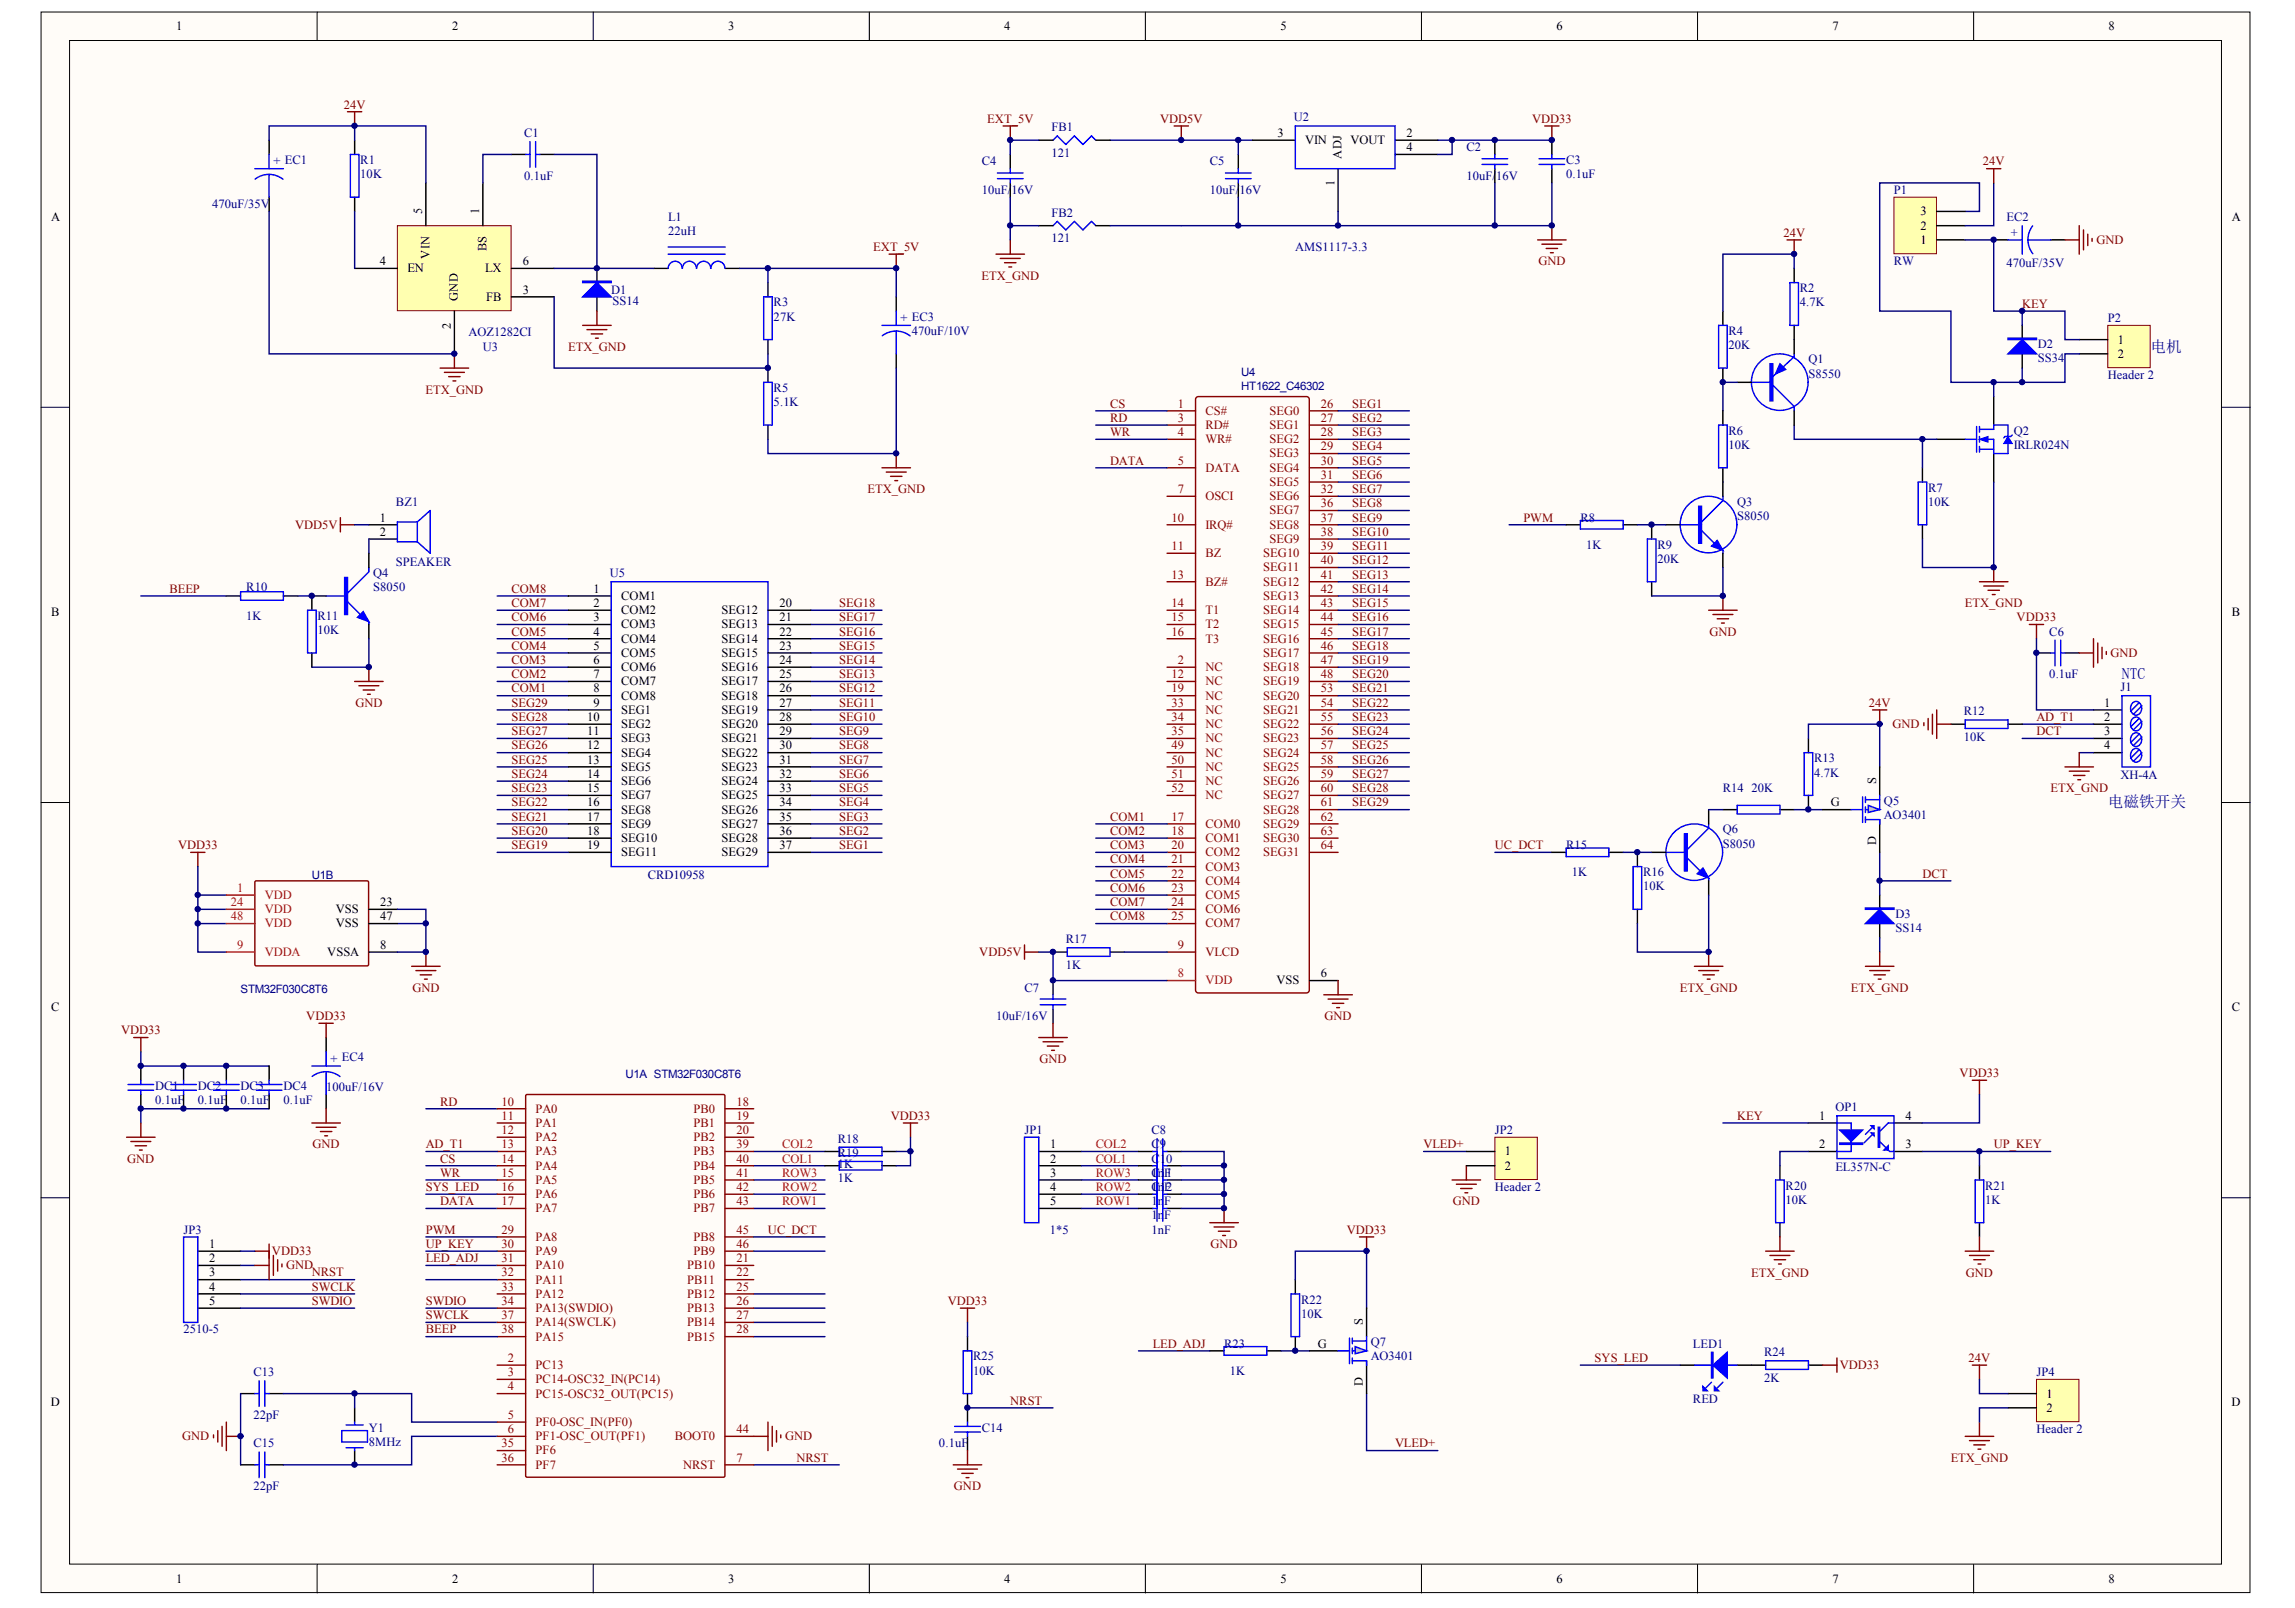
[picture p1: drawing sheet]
<svg xmlns="http://www.w3.org/2000/svg" width="291mm" height="204mm" viewBox="0 0 291 204" stroke-linecap="round" stroke-linejoin="round" font-family="sans-serif">
<defs><g id="words">
<g font-size="2" fill="#000080">
<text x="272.7" y="44.6">电机</text>
<text x="269.1" y="86.1">NTC</text>
<text x="267.3" y="102.4">电磁铁开关</text>
</g>
<g font-size="1.6">
<text x="22.3" y="3.8">1</text>
<text x="57.3" y="3.8">2</text>
<text x="92.3" y="3.8">3</text>
<text x="127.4" y="3.8">4</text>
<text x="162.4" y="3.8">5</text>
<text x="197.4" y="3.8">6</text>
<text x="232.4" y="3.8">7</text>
<text x="267.4" y="3.8">8</text>
<text x="162" y="17.4">3</text>
<text x="178.4" y="17.4">2</text>
<text x="165.5" y="18.3">VIN</text>
<text x="169.2" y="23.6" transform="rotate(-90 169.2 23.6)">1</text>
<text x="170.1" y="20.1" transform="rotate(-90 170.1 20.1)">ADJ</text>
<text x="171.2" y="18.3">VOUT</text>
<text x="178.4" y="19.2">4</text>
<text x="6.5" y="28">A</text>
<text x="53.5" y="27.2" transform="rotate(-90 53.5 27.2)">5</text>
<text x="60.8" y="27.2" transform="rotate(-90 60.8 27.2)">1</text>
<text x="243.5" y="29.1">2</text>
<text x="243.5" y="27.3">3</text>
<text x="283" y="28">A</text>
<text x="48.2" y="33.6">4</text>
<text x="51.7" y="34.5">EN</text>
<text x="54.5" y="32.8" transform="rotate(-90 54.5 32.8)">VIN</text>
<text x="61.5" y="34.5">LX</text>
<text x="61.7" y="31.9" transform="rotate(-90 61.7 31.9)">BS</text>
<text x="66.3" y="33.6">6</text>
<text x="243.5" y="30.9">1</text>
<text x="57.2" y="41.7" transform="rotate(-90 57.2 41.7)">2</text>
<text x="58.1" y="38.2" transform="rotate(-90 58.1 38.2)">GND</text>
<text x="61.6" y="38.1">FB</text>
<text x="66.3" y="37.2">3</text>
<text x="268.6" y="43.6">1</text>
<text x="268.6" y="45.4">2</text>
<text x="48.2" y="66.1">1</text>
<text x="48.2" y="67.9">2</text>
<text x="75.3" y="77">2</text>
<text x="75.3" y="75.2">1</text>
<text x="78.8" y="77.9">COM2</text>
<text x="78.8" y="76.1">COM1</text>
<text x="91.5" y="77.9">SEG12</text>
<text x="98.8" y="77">20</text>
<text x="6.5" y="78.1">B</text>
<text x="75.3" y="80.6">4</text>
<text x="75.3" y="78.8">3</text>
<text x="75.3" y="82.4">5</text>
<text x="78.8" y="81.5">COM4</text>
<text x="78.8" y="79.7">COM3</text>
<text x="78.8" y="83.3">COM5</text>
<text x="91.5" y="79.7">SEG13</text>
<text x="91.5" y="81.5">SEG14</text>
<text x="91.5" y="83.3">SEG15</text>
<text x="98.8" y="78.8">21</text>
<text x="98.8" y="80.6">22</text>
<text x="98.8" y="82.4">23</text>
<text x="283" y="78.1">B</text>
<text x="75.3" y="87.8">8</text>
<text x="75.3" y="84.2">6</text>
<text x="75.3" y="86">7</text>
<text x="75.3" y="89.6">9</text>
<text x="78.8" y="88.7">COM8</text>
<text x="78.8" y="85.1">COM6</text>
<text x="78.8" y="86.9">COM7</text>
<text x="91.5" y="85.1">SEG16</text>
<text x="91.5" y="86.9">SEG17</text>
<text x="91.5" y="88.7">SEG18</text>
<text x="98.8" y="84.2">24</text>
<text x="98.8" y="86">25</text>
<text x="98.8" y="87.8">26</text>
<text x="98.8" y="89.6">27</text>
<text x="266.9" y="89.6">1</text>
<text x="74.5" y="91.4">10</text>
<text x="74.5" y="93.2">11</text>
<text x="74.5" y="95">12</text>
<text x="78.8" y="90.5">SEG1</text>
<text x="78.8" y="92.3">SEG2</text>
<text x="78.8" y="94.1">SEG3</text>
<text x="78.8" y="95.9">SEG4</text>
<text x="91.5" y="90.5">SEG19</text>
<text x="91.5" y="92.3">SEG20</text>
<text x="91.5" y="94.1">SEG21</text>
<text x="91.5" y="95.9">SEG22</text>
<text x="98.8" y="91.4">28</text>
<text x="98.8" y="93.2">29</text>
<text x="98.8" y="95">30</text>
<text x="266.9" y="91.4">2</text>
<text x="266.9" y="93.2">3</text>
<text x="266.9" y="95">4</text>
<text x="74.5" y="96.8">13</text>
<text x="74.5" y="98.6">14</text>
<text x="74.5" y="100.5">15</text>
<text x="78.8" y="97.7">SEG5</text>
<text x="78.8" y="99.6">SEG6</text>
<text x="78.8" y="101.4">SEG7</text>
<text x="91.5" y="97.7">SEG23</text>
<text x="91.5" y="99.6">SEG24</text>
<text x="91.5" y="101.4">SEG25</text>
<text x="98.8" y="96.8">31</text>
<text x="98.8" y="98.6">32</text>
<text x="98.8" y="100.5">33</text>
<text x="237.9" y="99.4" transform="rotate(-90 237.9 99.4)">S</text>
<text x="74.5" y="102.3">16</text>
<text x="74.5" y="104.1">17</text>
<text x="74.5" y="105.9">18</text>
<text x="74.5" y="107.7">19</text>
<text x="78.8" y="103.2">SEG8</text>
<text x="78.8" y="105">SEG9</text>
<text x="78.8" y="106.8">SEG10</text>
<text x="91.5" y="103.2">SEG26</text>
<text x="91.5" y="105">SEG27</text>
<text x="91.5" y="106.8">SEG28</text>
<text x="98.8" y="102.3">34</text>
<text x="98.8" y="104.1">35</text>
<text x="98.8" y="105.9">36</text>
<text x="98.8" y="107.7">37</text>
<text x="232.2" y="102.3">G</text>
<text x="237.9" y="107.1" transform="rotate(-90 237.9 107.1)">D</text>
<text x="78.8" y="108.6">SEG11</text>
<text x="91.5" y="108.6">SEG29</text>
<text x="42.6" y="115.8">VSS</text>
<text x="42.6" y="117.6">VSS</text>
<text x="48.2" y="114.9">23</text>
<text x="48.2" y="116.7">47</text>
<text x="41.5" y="121.2">VSSA</text>
<text x="48.2" y="120.3">8</text>
<text x="161.9" y="124.8">VSS</text>
<text x="167.5" y="123.9">6</text>
<text x="6.5" y="128.2">C</text>
<text x="283" y="128.2">C</text>
<text x="230.7" y="142">1</text>
<text x="241.6" y="142">4</text>
<text x="133.2" y="145.6">1</text>
<text x="133.2" y="147.4">2</text>
<text x="133.2" y="149.2">3</text>
<text x="190.8" y="146.5">1</text>
<text x="190.8" y="148.3">2</text>
<text x="230.7" y="145.6">2</text>
<text x="241.6" y="145.6">3</text>
<text x="133.2" y="151">4</text>
<text x="133.2" y="152.8">5</text>
<text x="26.5" y="158.2">1</text>
<text x="26.5" y="160.1">2</text>
<text x="26.5" y="161.9">3</text>
<text x="26.5" y="163.7">4</text>
<text x="26.5" y="165.5">5</text>
<text x="167.1" y="170.9">G</text>
<text x="172.8" y="168" transform="rotate(-90 172.8 168)">S</text>
<text x="6.5" y="178.4">D</text>
<text x="172.8" y="175.7" transform="rotate(-90 172.8 175.7)">D</text>
<text x="259.5" y="177.2">1</text>
<text x="259.5" y="179">2</text>
<text x="283" y="178.4">D</text>
<text x="22.3" y="200.7">1</text>
<text x="57.3" y="200.7">2</text>
<text x="92.3" y="200.7">3</text>
<text x="127.4" y="200.7">4</text>
<text x="162.4" y="200.7">5</text>
<text x="197.4" y="200.7">6</text>
<text x="232.4" y="200.7">7</text>
<text x="267.4" y="200.7">8</text>
</g>
<g font-size="1.6" fill="#800000">
<text x="43.6" y="13.8">24V</text>
<text x="125.2" y="15.6">EXT_5V</text>
<text x="147.1" y="15.6">VDD5V</text>
<text x="194.3" y="15.6">VDD33</text>
<text x="251.5" y="21">24V</text>
<text x="110.7" y="31.8">EXT_5V</text>
<text x="124.5" y="35.5">ETX_GND</text>
<text x="195.1" y="33.6">GND</text>
<text x="226.2" y="30">24V</text>
<text x="265.8" y="30.9">GND</text>
<text x="256.4" y="39">KEY</text>
<text x="72" y="44.5">ETX_GND</text>
<text x="54" y="49.9">ETX_GND</text>
<text x="140.8" y="53.5">RD</text>
<text x="140.8" y="51.7">CS</text>
<text x="171.5" y="51.7">SEG1</text>
<text x="171.5" y="53.5">SEG2</text>
<text x="140.8" y="55.3">WR</text>
<text x="140.8" y="58.9">DATA</text>
<text x="171.5" y="55.3">SEG3</text>
<text x="171.5" y="57.1">SEG4</text>
<text x="171.5" y="58.9">SEG5</text>
<text x="110" y="62.5">ETX_GND</text>
<text x="171.5" y="60.7">SEG6</text>
<text x="171.5" y="62.5">SEG7</text>
<text x="171.5" y="64.3">SEG8</text>
<text x="37.4" y="67">VDD5V</text>
<text x="171.5" y="66.1">SEG9</text>
<text x="171.5" y="67.9">SEG10</text>
<text x="171.5" y="69.7">SEG11</text>
<text x="171.5" y="71.6">SEG12</text>
<text x="193.2" y="66.1">PWM</text>
<text x="21.5" y="75.2">BEEP</text>
<text x="64.9" y="77">COM7</text>
<text x="64.9" y="75.2">COM8</text>
<text x="106.4" y="77">SEG18</text>
<text x="171.5" y="73.4">SEG13</text>
<text x="171.5" y="75.2">SEG14</text>
<text x="171.5" y="77">SEG15</text>
<text x="249.2" y="77">ETX_GND</text>
<text x="64.9" y="82.4">COM4</text>
<text x="64.9" y="80.6">COM5</text>
<text x="64.9" y="78.8">COM6</text>
<text x="106.4" y="82.4">SEG15</text>
<text x="106.4" y="80.6">SEG16</text>
<text x="106.4" y="78.8">SEG17</text>
<text x="171.5" y="78.8">SEG16</text>
<text x="171.5" y="80.6">SEG17</text>
<text x="171.5" y="82.4">SEG18</text>
<text x="216.8" y="80.6">GND</text>
<text x="255.7" y="78.8">VDD33</text>
<text x="267.7" y="83.3">GND</text>
<text x="45.1" y="89.6">GND</text>
<text x="64.9" y="89.6">SEG29</text>
<text x="64.9" y="86">COM2</text>
<text x="64.9" y="84.2">COM3</text>
<text x="64.9" y="87.8">COM1</text>
<text x="106.4" y="89.6">SEG11</text>
<text x="106.4" y="87.8">SEG12</text>
<text x="106.4" y="86">SEG13</text>
<text x="106.4" y="84.2">SEG14</text>
<text x="171.5" y="84.2">SEG19</text>
<text x="171.5" y="86">SEG20</text>
<text x="171.5" y="87.8">SEG21</text>
<text x="171.5" y="89.6">SEG22</text>
<text x="237" y="89.6">24V</text>
<text x="64.9" y="95">SEG26</text>
<text x="64.9" y="93.2">SEG27</text>
<text x="64.9" y="91.4">SEG28</text>
<text x="106.4" y="95">SEG8</text>
<text x="106.4" y="93.2">SEG9</text>
<text x="106.4" y="91.4">SEG10</text>
<text x="171.5" y="91.4">SEG23</text>
<text x="171.5" y="93.2">SEG24</text>
<text x="171.5" y="95">SEG25</text>
<text x="240" y="92.3">GND</text>
<text x="258.3" y="93.2">DCT</text>
<text x="258.3" y="91.4">AD_T1</text>
<text x="64.9" y="100.5">SEG23</text>
<text x="64.9" y="98.6">SEG24</text>
<text x="64.9" y="96.8">SEG25</text>
<text x="106.4" y="100.5">SEG5</text>
<text x="106.4" y="98.6">SEG6</text>
<text x="106.4" y="96.8">SEG7</text>
<text x="171.5" y="96.8">SEG26</text>
<text x="171.5" y="98.6">SEG27</text>
<text x="171.5" y="100.5">SEG28</text>
<text x="260" y="100.5">ETX_GND</text>
<text x="22.6" y="107.7">VDD33</text>
<text x="64.9" y="107.7">SEG19</text>
<text x="64.9" y="105.9">SEG20</text>
<text x="64.9" y="104.1">SEG21</text>
<text x="64.9" y="102.3">SEG22</text>
<text x="106.4" y="107.7">SEG1</text>
<text x="106.4" y="105.9">SEG2</text>
<text x="106.4" y="104.1">SEG3</text>
<text x="106.4" y="102.3">SEG4</text>
<text x="140.8" y="105.9">COM2</text>
<text x="140.8" y="107.7">COM3</text>
<text x="140.8" y="104.1">COM1</text>
<text x="171.5" y="102.3">SEG29</text>
<text x="189.6" y="107.7">UC_DCT</text>
<text x="140.8" y="109.5">COM4</text>
<text x="140.8" y="111.3">COM5</text>
<text x="140.8" y="113.1">COM6</text>
<text x="243.8" y="111.3">DCT</text>
<text x="140.8" y="114.9">COM7</text>
<text x="140.8" y="116.7">COM8</text>
<text x="52.3" y="125.8">GND</text>
<text x="124.2" y="121.2">VDD5V</text>
<text x="213" y="125.8">ETX_GND</text>
<text x="234.7" y="125.8">ETX_GND</text>
<text x="15.3" y="131.2">VDD33</text>
<text x="38.8" y="129.4">VDD33</text>
<text x="168" y="129.4">GND</text>
<text x="131.8" y="134.8">GND</text>
<text x="248.5" y="136.6">VDD33</text>
<text x="55.8" y="140.2">RD</text>
<text x="113" y="142">VDD33</text>
<text x="220.3" y="142">KEY</text>
<text x="16.1" y="147.4">GND</text>
<text x="39.6" y="145.6">GND</text>
<text x="54" y="145.6">AD_T1</text>
<text x="55.8" y="147.4">CS</text>
<text x="55.8" y="149.2">WR</text>
<text x="180.5" y="145.6">VLED+</text>
<text x="252.8" y="145.6">UP_KEY</text>
<text x="54" y="151">SYS_LED</text>
<text x="55.8" y="152.8">DATA</text>
<text x="184.2" y="152.8">GND</text>
<text x="34.5" y="159.2">VDD33</text>
<text x="36.3" y="161">GND</text>
<text x="39.5" y="161.9">NRST</text>
<text x="54" y="156.4">PWM</text>
<text x="54" y="160.1">LED_ADJ</text>
<text x="54" y="158.2">UP_KEY</text>
<text x="97.4" y="156.4">UC_DCT</text>
<text x="153.5" y="158.3">GND</text>
<text x="170.8" y="156.4">VDD33</text>
<text x="222.1" y="161.9">ETX_GND</text>
<text x="249.3" y="161.9">GND</text>
<text x="39.5" y="163.7">SWCLK</text>
<text x="39.5" y="165.5">SWDIO</text>
<text x="54" y="167.3">SWCLK</text>
<text x="54" y="165.5">SWDIO</text>
<text x="120.2" y="165.5">VDD33</text>
<text x="54" y="169.1">BEEP</text>
<text x="146.2" y="170.9">LED_ADJ</text>
<text x="202.2" y="172.7">SYS_LED</text>
<text x="233.3" y="173.6">VDD33</text>
<text x="249.7" y="172.7">24V</text>
<text x="128.1" y="178.1">NRST</text>
<text x="23.1" y="182.6">GND</text>
<text x="99.6" y="182.6">GND</text>
<text x="101" y="185.3">NRST</text>
<text x="176.9" y="183.5">VLED+</text>
<text x="247.4" y="185.4">ETX_GND</text>
<text x="121" y="189">GND</text>
</g>
<g font-size="1.6" fill="#000080">
<text x="66.5" y="17.4">C1</text>
<text x="133.4" y="16.6">FB1</text>
<text x="164.1" y="15.4">U2</text>
<text x="34.7" y="21">+ EC1</text>
<text x="45.7" y="20.8">R1</text>
<text x="45.7" y="22.6">10K</text>
<text x="66.5" y="22.8">0.1uF</text>
<text x="124.5" y="21">C4</text>
<text x="133.4" y="19.9">121</text>
<text x="153.4" y="21">C5</text>
<text x="186" y="19.2">C2</text>
<text x="186" y="22.8">10uF/16V</text>
<text x="198.6" y="20.8">C3</text>
<text x="198.6" y="22.6">0.1uF</text>
<text x="26.9" y="26.4">470uF/35V</text>
<text x="84.7" y="28">L1</text>
<text x="84.7" y="29.8">22uH</text>
<text x="124.5" y="24.6">10uF/16V</text>
<text x="133.4" y="27.5">FB2</text>
<text x="153.4" y="24.6">10uF/16V</text>
<text x="240.2" y="24.6">P1</text>
<text x="254.5" y="28">EC2</text>
<text x="256" y="29.9" transform="rotate(-90 256 29.9)">+</text>
<text x="133.4" y="30.7">121</text>
<text x="164.3" y="31.8">AMS1117-3.3</text>
<text x="240.2" y="33.6">RW</text>
<text x="254.5" y="33.8">470uF/35V</text>
<text x="77.5" y="37.2">D1</text>
<text x="77.7" y="38.7">SS14</text>
<text x="98.1" y="38.9">R3</text>
<text x="98.1" y="40.7">27K</text>
<text x="114.2" y="40.9">+ EC3</text>
<text x="228.3" y="37.1">R2</text>
<text x="228.3" y="38.9">4.7K</text>
<text x="267.3" y="40.9">P2</text>
<text x="59.4" y="42.7">AOZ1282CI</text>
<text x="61.2" y="44.5">U3</text>
<text x="115.6" y="42.5">470uF/10V</text>
<text x="219.2" y="42.5">R4</text>
<text x="219.2" y="44.3">20K</text>
<text x="229.3" y="46.1">Q1</text>
<text x="229.3" y="47.9">S8550</text>
<text x="258.4" y="44.1">D2</text>
<text x="258.4" y="45.9">SS34</text>
<text x="98.1" y="49.7">R5</text>
<text x="98.1" y="51.5">5.1K</text>
<text x="267.3" y="48.1">Header 2</text>
<text x="219.2" y="55.1">R6</text>
<text x="219.2" y="56.9">10K</text>
<text x="255.4" y="55.1">Q2</text>
<text x="255.4" y="56.9">IRLR024N</text>
<text x="50.2" y="64.2">BZ1</text>
<text x="220.3" y="64.2">Q3</text>
<text x="220.3" y="66">S8050</text>
<text x="244.5" y="62.3">R7</text>
<text x="244.5" y="64.2">10K</text>
<text x="50.2" y="71.7">SPEAKER</text>
<text x="200.4" y="66.1">R8</text>
<text x="201.1" y="69.6">1K</text>
<text x="210.2" y="69.6">R9</text>
<text x="210.2" y="71.4">20K</text>
<text x="31.2" y="75">R10</text>
<text x="47.3" y="73.2">Q4</text>
<text x="47.3" y="75">S8050</text>
<text x="77.3" y="73.2">U5</text>
<text x="31.2" y="78.6">1K</text>
<text x="40.3" y="78.6">R11</text>
<text x="40.3" y="80.4">10K</text>
<text x="259.9" y="80.6">C6</text>
<text x="259.9" y="86">0.1uF</text>
<text x="268.9" y="87.6">J1</text>
<text x="249" y="90.7">R12</text>
<text x="249" y="94">10K</text>
<text x="218.5" y="100.5">R14</text>
<text x="222.1" y="100.5">20K</text>
<text x="230.1" y="96.7">R13</text>
<text x="230.1" y="98.5">4.7K</text>
<text x="268.9" y="98.8">XH-4A</text>
<text x="198.6" y="107.7">R15</text>
<text x="218.5" y="105.7">Q6</text>
<text x="218.5" y="107.5">S8050</text>
<text x="238.9" y="102.1">Q5</text>
<text x="238.9" y="103.9">AO3401</text>
<text x="82.1" y="111.5">CRD10958</text>
<text x="199.3" y="111.1">1K</text>
<text x="208.4" y="111.1">R16</text>
<text x="208.4" y="112.9">10K</text>
<text x="135.2" y="119.6">R17</text>
<text x="240.4" y="116.3">D3</text>
<text x="240.4" y="118.2">SS14</text>
<text x="129.9" y="125.7">C7</text>
<text x="135.2" y="122.8">1K</text>
<text x="126.3" y="129.4">10uF/16V</text>
<text x="41.9" y="134.8">+ EC4</text>
<text x="19.7" y="138.2">DC1</text>
<text x="19.7" y="140">0.1uF</text>
<text x="25.1" y="138.2">DC2</text>
<text x="25.1" y="140">0.1uF</text>
<text x="30.5" y="138.2">DC3</text>
<text x="30.5" y="140">0.1uF</text>
<text x="35.9" y="138.2">DC4</text>
<text x="35.9" y="140">0.1uF</text>
<text x="41.4" y="138.4">100uF/16V</text>
<text x="129.9" y="143.8">JP1</text>
<text x="146" y="143.8">C8</text>
<text x="189.6" y="143.8">JP2</text>
<text x="232.8" y="140.9">OP1</text>
<text x="106.2" y="144.9">R18</text>
<text x="106.2" y="148.1">1K</text>
<text x="106.2" y="146.7">R19</text>
<text x="106.2" y="149.9">1K</text>
<text x="146" y="149.2">1n</text>
<text x="146" y="145.6">C9</text>
<text x="146" y="147.4">C10</text>
<text x="146" y="149.2">C11</text>
<text x="147.6" y="149.2">F</text>
<text x="232.8" y="148.5">EL357N-C</text>
<text x="146" y="151">1n</text>
<text x="146" y="152.8">1n</text>
<text x="146" y="154.6">1n</text>
<text x="146" y="151">C12</text>
<text x="147.6" y="151">F</text>
<text x="147.6" y="152.8">F</text>
<text x="147.6" y="154.6">F</text>
<text x="189.6" y="151">Header 2</text>
<text x="226.4" y="150.8">R20</text>
<text x="226.4" y="152.7">10K</text>
<text x="251.7" y="150.8">R21</text>
<text x="251.7" y="152.7">1K</text>
<text x="23.3" y="156.4">JP3</text>
<text x="133.1" y="156.4">1*5</text>
<text x="146" y="156.4">1nF</text>
<text x="165" y="165.3">R22</text>
<text x="165" y="167.1">10K</text>
<text x="23.3" y="169.1">2510-5</text>
<text x="123.4" y="172.5">R25</text>
<text x="155.2" y="170.9">R23</text>
<text x="173.8" y="170.7">Q7</text>
<text x="173.8" y="172.5">AO3401</text>
<text x="214.7" y="170.9">LED1</text>
<text x="223.7" y="172">R24</text>
<text x="32.1" y="174.5">C13</text>
<text x="32.1" y="179.9">22pF</text>
<text x="123.4" y="174.3">10K</text>
<text x="156" y="174.3">1K</text>
<text x="214.7" y="177.9">RED</text>
<text x="223.7" y="175.2">2K</text>
<text x="258.3" y="174.5">JP4</text>
<text x="32.1" y="183.5">C15</text>
<text x="46.8" y="181.5">Y1</text>
<text x="46.8" y="183.4">8MHz</text>
<text x="119.1" y="183.5">0.1uF</text>
<text x="124.5" y="181.5">C14</text>
<text x="258.3" y="181.7">Header 2</text>
<text x="32.1" y="189">22pF</text>
</g>
<g font-size="1.6" fill="#800">
<text x="149.4" y="51.7">1</text>
<text x="149.4" y="53.5">3</text>
<text x="152.9" y="52.6">CS#</text>
<text x="161" y="52.6">SEG0</text>
<text x="167.5" y="51.7">26</text>
<text x="167.5" y="53.5">27</text>
<text x="149.4" y="55.3">4</text>
<text x="149.4" y="58.9">5</text>
<text x="152.9" y="54.4">RD#</text>
<text x="152.9" y="56.2">WR#</text>
<text x="152.9" y="59.8">DATA</text>
<text x="161" y="54.4">SEG1</text>
<text x="161" y="56.2">SEG2</text>
<text x="161" y="58">SEG3</text>
<text x="161" y="59.8">SEG4</text>
<text x="167.5" y="55.3">28</text>
<text x="167.5" y="57.1">29</text>
<text x="167.5" y="58.9">30</text>
<text x="149.4" y="62.5">7</text>
<text x="152.9" y="63.4">OSCI</text>
<text x="161" y="61.6">SEG5</text>
<text x="161" y="63.4">SEG6</text>
<text x="161" y="65.2">SEG7</text>
<text x="167.5" y="60.7">31</text>
<text x="167.5" y="62.5">32</text>
<text x="167.5" y="64.3">36</text>
<text x="148.6" y="66.1">10</text>
<text x="148.6" y="69.7">11</text>
<text x="152.9" y="67">IRQ#</text>
<text x="152.9" y="70.7">BZ</text>
<text x="160.2" y="70.7">SEG10</text>
<text x="161" y="67">SEG8</text>
<text x="161" y="68.8">SEG9</text>
<text x="167.5" y="66.1">37</text>
<text x="167.5" y="67.9">38</text>
<text x="167.5" y="69.7">39</text>
<text x="167.5" y="71.6">40</text>
<text x="148.6" y="73.4">13</text>
<text x="148.6" y="77">14</text>
<text x="152.9" y="74.3">BZ#</text>
<text x="152.9" y="77.9">T1</text>
<text x="160.2" y="72.5">SEG11</text>
<text x="160.2" y="74.3">SEG12</text>
<text x="160.2" y="76.1">SEG13</text>
<text x="160.2" y="77.9">SEG14</text>
<text x="167.5" y="73.4">41</text>
<text x="167.5" y="75.2">42</text>
<text x="167.5" y="77">43</text>
<text x="148.6" y="78.8">15</text>
<text x="148.6" y="80.6">16</text>
<text x="152.9" y="79.7">T2</text>
<text x="152.9" y="81.5">T3</text>
<text x="160.2" y="79.7">SEG15</text>
<text x="160.2" y="81.5">SEG16</text>
<text x="160.2" y="83.3">SEG17</text>
<text x="167.5" y="78.8">44</text>
<text x="167.5" y="80.6">45</text>
<text x="167.5" y="82.4">46</text>
<text x="148.6" y="86">12</text>
<text x="148.6" y="87.8">19</text>
<text x="148.6" y="89.6">33</text>
<text x="149.4" y="84.2">2</text>
<text x="152.9" y="85.1">NC</text>
<text x="152.9" y="86.9">NC</text>
<text x="152.9" y="88.7">NC</text>
<text x="160.2" y="85.1">SEG18</text>
<text x="160.2" y="86.9">SEG19</text>
<text x="160.2" y="88.7">SEG20</text>
<text x="167.5" y="84.2">47</text>
<text x="167.5" y="86">48</text>
<text x="167.5" y="87.8">53</text>
<text x="167.5" y="89.6">54</text>
<text x="148.6" y="91.4">34</text>
<text x="148.6" y="93.2">35</text>
<text x="148.6" y="95">49</text>
<text x="152.9" y="90.5">NC</text>
<text x="152.9" y="92.3">NC</text>
<text x="152.9" y="94.1">NC</text>
<text x="152.9" y="95.9">NC</text>
<text x="160.2" y="90.5">SEG21</text>
<text x="160.2" y="92.3">SEG22</text>
<text x="160.2" y="94.1">SEG23</text>
<text x="160.2" y="95.9">SEG24</text>
<text x="167.5" y="91.4">55</text>
<text x="167.5" y="93.2">56</text>
<text x="167.5" y="95">57</text>
<text x="148.6" y="96.8">50</text>
<text x="148.6" y="98.6">51</text>
<text x="148.6" y="100.5">52</text>
<text x="152.9" y="97.7">NC</text>
<text x="152.9" y="99.6">NC</text>
<text x="152.9" y="101.4">NC</text>
<text x="160.2" y="97.7">SEG25</text>
<text x="160.2" y="99.6">SEG26</text>
<text x="160.2" y="101.4">SEG27</text>
<text x="167.5" y="96.8">58</text>
<text x="167.5" y="98.6">59</text>
<text x="167.5" y="100.5">60</text>
<text x="148.6" y="104.1">17</text>
<text x="148.6" y="105.9">18</text>
<text x="148.6" y="107.7">20</text>
<text x="152.9" y="105">COM0</text>
<text x="152.9" y="106.8">COM1</text>
<text x="160.2" y="103.2">SEG28</text>
<text x="160.2" y="105">SEG29</text>
<text x="160.2" y="106.8">SEG30</text>
<text x="167.5" y="102.3">61</text>
<text x="167.5" y="104.1">62</text>
<text x="167.5" y="105.9">63</text>
<text x="167.5" y="107.7">64</text>
<text x="148.6" y="109.5">21</text>
<text x="148.6" y="111.3">22</text>
<text x="148.6" y="113.1">23</text>
<text x="152.9" y="108.6">COM2</text>
<text x="152.9" y="110.4">COM3</text>
<text x="152.9" y="112.2">COM4</text>
<text x="152.9" y="114">COM5</text>
<text x="160.2" y="108.6">SEG31</text>
<text x="148.6" y="114.9">24</text>
<text x="148.6" y="116.7">25</text>
<text x="152.9" y="115.8">COM6</text>
<text x="152.9" y="117.6">COM7</text>
<text x="149.4" y="120.3">9</text>
<text x="152.9" y="121.2">VLCD</text>
<text x="63.6" y="140.2">10</text>
<text x="63.6" y="142">11</text>
<text x="63.6" y="143.8">12</text>
<text x="67.9" y="141.1">PA0</text>
<text x="67.9" y="142.9">PA1</text>
<text x="88" y="141.1">PB0</text>
<text x="88" y="142.9">PB1</text>
<text x="93.4" y="140.2">18</text>
<text x="93.4" y="142">19</text>
<text x="93.4" y="143.8">20</text>
<text x="63.6" y="145.6">13</text>
<text x="63.6" y="147.4">14</text>
<text x="63.6" y="149.2">15</text>
<text x="67.9" y="144.7">PA2</text>
<text x="67.9" y="146.5">PA3</text>
<text x="67.9" y="148.3">PA4</text>
<text x="88" y="144.7">PB2</text>
<text x="88" y="146.5">PB3</text>
<text x="88" y="148.3">PB4</text>
<text x="93.4" y="145.6">39</text>
<text x="93.4" y="147.4">40</text>
<text x="93.4" y="149.2">41</text>
<text x="63.6" y="151">16</text>
<text x="63.6" y="152.8">17</text>
<text x="67.9" y="150.1">PA5</text>
<text x="67.9" y="151.9">PA6</text>
<text x="67.9" y="153.7">PA7</text>
<text x="88" y="150.1">PB5</text>
<text x="88" y="151.9">PB6</text>
<text x="88" y="153.7">PB7</text>
<text x="93.4" y="151">42</text>
<text x="93.4" y="152.8">43</text>
<text x="63.6" y="156.4">29</text>
<text x="63.6" y="158.2">30</text>
<text x="63.6" y="160.1">31</text>
<text x="63.6" y="161.9">32</text>
<text x="67.9" y="157.3">PA8</text>
<text x="67.9" y="159.2">PA9</text>
<text x="67.9" y="161">PA10</text>
<text x="87.1" y="161">PB10</text>
<text x="88" y="157.3">PB8</text>
<text x="88" y="159.2">PB9</text>
<text x="93.4" y="156.4">45</text>
<text x="93.4" y="158.2">46</text>
<text x="93.4" y="160.1">21</text>
<text x="93.4" y="161.9">22</text>
<text x="63.6" y="163.7">33</text>
<text x="63.6" y="165.5">34</text>
<text x="63.6" y="167.3">37</text>
<text x="67.9" y="162.8">PA11</text>
<text x="67.9" y="164.6">PA12</text>
<text x="67.9" y="166.4">PA13(SWDIO)</text>
<text x="87.1" y="162.8">PB11</text>
<text x="87.1" y="164.6">PB12</text>
<text x="87.1" y="166.4">PB13</text>
<text x="93.4" y="163.7">25</text>
<text x="93.4" y="165.5">26</text>
<text x="93.4" y="167.3">27</text>
<text x="63.6" y="169.1">38</text>
<text x="64.4" y="172.7">2</text>
<text x="67.9" y="168.2">PA14(SWCLK)</text>
<text x="67.9" y="170">PA15</text>
<text x="67.9" y="173.6">PC13</text>
<text x="87.1" y="168.2">PB14</text>
<text x="87.1" y="170">PB15</text>
<text x="93.4" y="169.1">28</text>
<text x="64.4" y="174.5">3</text>
<text x="64.4" y="176.3">4</text>
<text x="64.4" y="179.9">5</text>
<text x="67.9" y="175.4">PC14-OSC32_IN(PC14)</text>
<text x="67.9" y="177.2">PC15-OSC32_OUT(PC15)</text>
<text x="63.6" y="183.5">35</text>
<text x="63.6" y="185.3">36</text>
<text x="64.4" y="181.7">6</text>
<text x="67.9" y="180.8">PF0-OSC_IN(PF0)</text>
<text x="67.9" y="182.6">PF1-OSC_OUT(PF1)</text>
<text x="67.9" y="184.4">PF6</text>
<text x="85.6" y="182.6">BOOT0</text>
<text x="93.4" y="181.7">44</text>
<text x="93.4" y="185.3">7</text>
<text x="67.9" y="186.2">PF7</text>
<text x="86.6" y="186.2">NRST</text>
</g>
<g font-size="1.6" fill="#f00">
<text x="30.1" y="113.1">1</text>
<text x="33.6" y="114">VDD</text>
<text x="29.3" y="114.9">24</text>
<text x="29.3" y="116.7">48</text>
<text x="33.6" y="115.8">VDD</text>
<text x="33.6" y="117.6">VDD</text>
<text x="30.1" y="120.3">9</text>
<text x="33.6" y="121.2">VDDA</text>
<text x="149.4" y="123.9">8</text>
<text x="152.9" y="124.8">VDD</text>
<text x="99.2" y="147.4">COL1</text>
<text x="99.2" y="145.6">COL2</text>
<text x="99.2" y="149.2">ROW3</text>
<text x="139" y="147.4">COL1</text>
<text x="139" y="145.6">COL2</text>
<text x="139" y="149.2">ROW3</text>
<text x="99.2" y="152.8">ROW1</text>
<text x="99.2" y="151">ROW2</text>
<text x="139" y="152.8">ROW1</text>
<text x="139" y="151">ROW2</text>
</g>
<g font-size="1.5" fill="#000080">
<text x="157.4" y="47.6">U4</text>
<text x="157.4" y="49.4">HT1622_C46302</text>
<text x="39.5" y="111.4">U1B</text>
<text x="30.5" y="125.9">STM32F030C8T6</text>
<text x="79.3" y="136.7">U1A STM32F030C8T6</text>
</g>
</g></defs>
<g fill="#fffcf8" stroke="#000" stroke-width=".13">
<path d="M5.2 1.5h280.1v200.5h-280.1z"/>
<path d="M8.8 5.1h272.9v193.2h-272.9z"/>
</g>
<g fill="none" stroke="#000" stroke-width=".13">
<path d="M40.2 1.5v3.6M75.2 1.5v3.6M110.2 1.5v3.6M145.3 1.5v3.6M180.3 1.5v3.6M215.3 1.5v3.6M250.3 1.5v3.6M5.2 51.6h3.6M281.8 51.6h3.6M5.2 101.8h3.6M281.8 101.8h3.6M5.2 151.9h3.6"/>
<path d="M281.8 151.9h3.6M40.2 198.4v3.6M75.2 198.4v3.6M110.2 198.4v3.6M145.3 198.4v3.6M180.3 198.4v3.6M215.3 198.4v3.6M250.3 198.4v3.6"/>
</g>
<g fill="none" stroke="#000" stroke-width=".18">
<path d="M158.8 17.8h5.5M176.9 17.8h5.4M176.9 19.6h5.4M189.6 17.8v1.8M196.8 17.8v1.8M169.7 21.4v5.4M189.6 21.4v1.8M196.8 21.4v1.8M17.9 135.2v1.8M17.9 138.8v1.8M23.3 135.2v1.8M23.3 138.8v1.8"/>
<path d="M28.7 135.2v1.8M28.7 138.8v1.8M34.1 135.2v1.8M34.1 138.8v1.8M41.4 131.6v1.8M41.4 138.8v1.8M25.1 158.7h5.4M25.1 160.5h5.4M25.1 162.3h5.4M25.1 164.1h5.4M25.1 165.9h5.4M30.5 176.7h1.8"/>
<path d="M34.1 176.7h1.8M45 178.5v1.8M153.4 171.3h1.8M160.7 171.3h1.8M164.3 162.3v1.8M164.3 169.5v1.8M166.1 171.3h3.6M173.3 165.9v3.6M173.3 173.1v3.6M30.5 185.8h1.8M34.1 185.8h1.8M45 183.9v1.9"/>
</g>
<g fill="none" stroke="#00f" stroke-width=".18">
<path d="M164.3 16h12.6v5.4h-12.6zM189.6 19.6v.5M196.8 19.6v.5M187.9 20.8h3.3M187.9 20.1h3.3M189.6 20.8v.6M195.2 20.8h3.2M195.2 20.1h3.2M196.8 20.8v.6M16.2 138.2h3.3M16.2 137.5h3.3M17.9 137v.5"/>
<path d="M17.9 138.2v.6M21.7 138.2h3.2M21.7 137.5h3.2M23.3 137v.5M23.3 138.2v.6M27.1 138.2h3.2M27.1 137.5h3.2M28.7 137v.5M28.7 138.2v.6M32.5 138.2h3.3M32.5 137.5h3.3M34.1 137v.5"/>
<path d="M34.1 138.2v.6M39.5 135.2h3.7M41.4 135.9a2.88 2.88 0 0 1 1.7 .6M41.4 135.9a2.88 2.88 0 0 0-1.8 .6M41.4 133.4v1.8M41.4 135.9v2.9M23.3 156.9h1.8v10.8h-1.8zM32.3 176.7h.6M32.9 175.1v3.2M33.6 176.7h.5M33.6 175.1v3.2M155.2 170.8h5.5v1h-5.5z"/>
<path d="M163.7 164.1h1.1v5.4h-1.1zM169.7 171.3h1.4M171.1 169.7v3.2M171.5 172.6h1.8v.5M171.5 170h1.8M171.5 169.7v.7M171.5 170.9v.8M171.5 172.2v.7M173.3 169.5v1.8h-1.8M32.3 185.8h.6M32.9 184.1v3.3M33.6 184.1v3.3"/>
<path d="M33.6 185.8h.5M43.3 181.4h3.3v1.5h-3.3zM43.9 180.7h2.2M43.9 183.6h2.2M45 180.3v.4M45 183.6v.3"/>
</g>
<g fill="none" stroke="#800000" stroke-width=".18">
<path d="M148.9 16h1.8M149.8 16v1.8M195.9 16h1.8M196.8 16v1.8M195 30.4h3.6M195.5 31h2.6M196.1 31.5h1.4M196.6 32h.4M196.8 28.6v1.8M24.2 108.1h1.8M25.1 108.1v1.8M17 131.6h1.8"/>
<path d="M17.9 131.6v1.8M40.5 129.8h1.8M41.4 129.8v1.8M52.2 122.5h3.6M52.7 123.1h2.6M53.3 123.6h1.4M53.8 124.2h.4M54 120.7v1.8M32.3 158.7h1.8M34.1 157.8v4.5M34.7 159.2v2.5M35.2 159.7v1.5"/>
<path d="M172.4 156.9h1.8M173.3 156.9v1.8M32.3 160.5h1.8M35.8 160.3v.3M27.1 182v.3M27.6 181.4v1.5M28.2 180.9v2.5M28.7 180.3v3.6M28.7 182.1h1.8M95.6 182.1h1.8M97.4 180.3v3.6M97.9 180.9v2.5"/>
<path d="M98.5 181.4v1.5M99 182v.3"/>
</g>
<g fill="none" stroke="#000080" stroke-width=".18">
<path d="M140.8 17.8h18M182.3 17.8h14.5M189.6 23.2v5.4M25.1 109.9v10.8h3.6M25.1 117.1h3.6M25.1 115.3h3.6M25.1 113.5h3.6M50.4 117.1h3.6M17.9 133.4v1.8h16.2M30.5 158.7h1.8M34.1 140.6h-16.2v1.8M54 147.8h9"/>
<path d="M54 149.6h9M54 151.4h9M54 153.2h9M54 156.9h9M54 140.6h9M95.6 147.8h9M95.6 149.6h9M95.6 153.2h9M95.6 146h9M30.5 160.5h1.8M30.5 162.3h14.5M30.5 164.1h14.5"/>
<path d="M30.5 165.9h14.5M30.5 176.7v9.1M35.9 176.7h16.3v3.6h10.8M45 176.7v1.8M54 160.5h9M54 165.9h9M54 167.7h9M95.6 164.1h9M95.6 165.9h9M95.6 167.7h9M95.6 169.5h9M144.4 171.3h9"/>
<path d="M162.5 171.3h3.6M164.3 162.3v-3.6h9v7.2M173.3 176.7v7.2h9M63 182.1h-10.8v3.7h-16.3M95.6 185.8h10.8"/>
</g>
<path d="M171.9 170.8l1.4 .5-1.4 .4z" fill="#c0c0c0" stroke="#00f" stroke-width=".18"/>
<g fill="none" stroke="#800" stroke-width=".18">
<path d="M148 52.1h3.6M148 53.9h3.6M148 55.7h3.6M148 59.3h3.6M151.7 50.5l.3-.2h13.7l.3 .2v.2v74.9l-.1 .3h-.2h-13.7h-.2l-.2-.3zM166.1 52.1h3.6M166.1 53.9h3.6M166.1 55.7h3.6M166.1 59.3h3.6M166.1 57.5h3.6M148 62.9h3.6M148 66.5h3.6"/>
<path d="M148 70.2h3.6M148 73.8h3.6M148 77.4h3.6M148 79.2h3.6M166.1 62.9h3.6M166.1 66.5h3.6M166.1 70.2h3.6M166.1 73.8h3.6M166.1 77.4h3.6M166.1 79.2h3.6M166.1 61.1h3.6M166.1 64.7h3.6"/>
<path d="M166.1 68.4h3.6M166.1 72h3.6M166.1 75.6h3.6M148 84.6h3.6M148 86.4h3.6M148 81h3.6M148 88.2h3.6M148 90h3.6M148 91.8h3.6M148 93.6h3.6M148 95.4h3.6M148 97.2h3.6"/>
<path d="M148 99.1h3.6M166.1 84.6h3.6M166.1 86.4h3.6M166.1 81h3.6M166.1 88.2h3.6M166.1 90h3.6M166.1 91.8h3.6M166.1 93.6h3.6M166.1 82.8h3.6M166.1 95.4h3.6M166.1 97.2h3.6M166.1 99.1h3.6"/>
<path d="M32.4 111.8h14.3v10.6h-14.3zM148 104.5h3.6M148 106.3h3.6M148 108.1h3.6M148 109.9h3.6M148 111.7h3.6M148 113.5h3.6M148 115.3h3.6M148 117.1h3.6M148 100.9h3.6M166.1 104.5h3.6M166.1 106.3h3.6"/>
<path d="M166.1 108.1h3.6M166.1 100.9h3.6M166.1 102.7h3.6M66.7 138.8h25.2v48.5h-25.2zM148 120.7h3.6M63 140.6h3.7M63 142.4h3.7M63 144.2h3.7M63 146h3.7M63 147.8h3.7M63 149.6h3.7M63 151.4h3.7"/>
<path d="M63 153.2h3.7M63 156.9h3.7M63 158.7h3.7M92 140.6h3.6M92 142.4h3.6M92 144.2h3.6M92 146h3.6M92 147.8h3.6M92 149.6h3.6M92 151.4h3.6M92 153.2h3.6M92 156.9h3.6"/>
<path d="M92 158.7h3.6M63 160.5h3.7M63 162.3h3.7M63 164.1h3.7M63 165.9h3.7M63 167.7h3.7M63 169.5h3.7M63 173.1h3.7M63 174.9h3.7M63 176.7h3.7M92 160.5h3.6M92 162.3h3.6"/>
<path d="M92 164.1h3.6M92 165.9h3.6M92 167.7h3.6M92 169.5h3.6M63 182.1h3.7M63 185.8h3.7M63 180.3h3.7M63 183.9h3.7M92 182.1h3.6M92 185.8h3.6"/>
</g>
<path d="M28.7 113.5h3.6M28.7 115.3h3.6M28.7 117.1h3.6M28.7 120.7h3.6M148 124.3h3.6" fill="none" stroke="#f00" stroke-width=".18"/>
<g fill="none" stroke="#000" stroke-width=".18">
<path d="M128.1 19.6v1.8M131.7 17.8h1.8M139 17.8h1.8M157 19.6v1.8M128.1 23.2v1.8M131.7 28.6h1.8M139 28.6h1.8M157 23.2v1.8M46.8 115.3h3.6M46.8 117.1h3.6M46.8 120.7h3.6M133.5 120.7h1.8"/>
<path d="M133.5 124.3v1.8M133.5 128v1.8M140.8 120.7h1.8M166.1 124.3h3.6M122.7 169.5v1.8M122.7 176.7v3.6M213.1 173.1h1.8M220.3 173.1h3.6M229.3 173.1h1.8M122.7 182.1v1.8"/>
</g>
<g fill="none" stroke="#000080" stroke-width=".18">
<path d="M131.7 17.8h-3.6v1.8M157 17.8v1.8M128.1 25v3.6M131.7 28.6h-3.6v1.8M140.8 28.6h9M196.8 23.2v5.4h-27.1v-1.8M139 52.1h9M139 53.9h9M139 55.7h9M139 59.3h9M169.7 52.1h9M169.7 53.9h9"/>
<path d="M169.7 55.7h9M169.7 57.5h9M169.7 59.3h9M63 75.6h9.1M63 77.4h9.1M63 79.2h9.1M102.8 77.4h9M102.8 79.2h9M169.7 61.1h9M169.7 62.9h9M169.7 64.7h9M169.7 66.5h9"/>
<path d="M169.7 68.4h9M169.7 70.2h9M169.7 72h9M169.7 73.8h9M169.7 75.6h9M169.7 77.4h9M169.7 79.2h9M63 81h9.1M63 82.8h9.1M63 84.6h9.1M63 86.4h9.1M63 88.2h9.1"/>
<path d="M63 90h9.1M63 91.8h9.1M63 93.6h9.1M63 95.4h9.1M63 97.2h9.1M63 99.1h9.1M102.8 81h9M102.8 82.8h9M102.8 84.6h9M102.8 86.4h9M102.8 88.2h9M102.8 90h9"/>
<path d="M102.8 91.8h9M102.8 93.6h9M102.8 95.4h9M102.8 97.2h9M102.8 99.1h9M169.7 81h9M169.7 82.8h9M169.7 84.6h9M169.7 86.4h9M169.7 88.2h9M169.7 90h9M169.7 91.8h9"/>
<path d="M169.7 93.6h9M169.7 95.4h9M169.7 97.2h9M169.7 99.1h9M50.4 115.3h3.6v5.4h-3.6M63 104.5h9.1M63 106.3h9.1M63 100.9h9.1M63 102.7h9.1M102.8 104.5h9M102.8 106.3h9M102.8 108.1h9"/>
<path d="M102.8 100.9h9M102.8 102.7h9M139 104.5h9M139 106.3h9M139 108.1h9M139 109.9h9M139 111.7h9M139 113.5h9M169.7 100.9h9M169.7 102.7h9M142.6 120.7h5.4M95.6 158.7h9"/>
<path d="M95.6 156.9h9M95.6 151.4h9M180.5 146h5.5M54 162.3h9M122.7 167.7v1.8M122.7 178.5h10.8M200.4 173.1h12.7"/>
</g>
<g fill="none" stroke="#00f" stroke-width=".18">
<path d="M133.5 17.8l.6-.6 1.1 1.1 1.1-1.1 1 1.1 1.1-1.1 .6 .6M126.5 22.7h3.2M126.5 21.9h3.2M128.1 21.4v.5M128.1 22.7v.5M133.5 28.6l.6-.5 1.1 1.1 1.1-1.1 1 1.1 1.1-1.1 .6 .5M155.4 22.7h3.3M155.4 21.9h3.3M157 21.4v.5M157 22.7v.5M131.9 127.4h3.3M131.9 126.7h3.3"/>
<path d="M133.5 126.1v.6M133.5 127.4v.6M135.3 120.2h5.5v1.1h-5.5zM122.2 171.3h1v5.4h-1zM214.9 173.1h5.4M217 175.3l-.7 .7M218.5 175.3l-.7 .7M223.9 172.6h5.4v1h-5.4zM121.1 181.6h3.2M121.1 180.9h3.2M122.7 180.3v.6M122.7 181.6v.5"/>
</g>
<g fill="none" stroke="#800000" stroke-width=".18">
<path d="M127.2 16h1.8M128.1 16v1.8M126.3 32.2h3.6M126.9 32.8h2.5M127.4 33.3h1.4M127.9 33.9h.4M128.1 30.4v1.8M129.9 119.8v1.8M129.9 120.7h1.8M131.7 131.6h3.6M132.3 132.1h2.5M132.8 132.6h1.5"/>
<path d="M133.4 133.2h.3M133.5 129.8v1.8M167.9 126.1h3.6M168.4 126.7h2.6M169 127.2h1.4M169.5 127.8h.4M169.7 124.3v1.8M16.1 144.2h3.6M16.6 144.8h2.5M17.1 145.3h1.5M17.7 145.8h.3M17.9 142.4v1.8"/>
<path d="M39.5 142.4h3.7M40.1 142.9h2.5M40.6 143.5h1.5M41.2 144h.3M41.4 140.6v1.8M184.1 149.6h3.7M184.7 150.2h2.5M185.2 150.7h1.5M185.8 151.3h.3M186 147.8v1.8M121.8 165.9h1.8M122.7 165.9v1.8"/>
<path d="M231.1 173.1h1.9M233 172.2v1.8M120.9 185.8h3.6M121.4 186.3h2.6M122 186.8h1.4M122.5 187.4h.4M122.7 183.9v1.9"/>
</g>
<g fill="#00f" stroke="#00f" stroke-width=".18">
<path d="M217.2 173.1l1.8-1.6v3.2z"/>
<path d="M216 175.8l.5 .6h-.5z"/>
<path d="M217.4 175.8l.5 .6h-.5z"/>
<path d="M217 171.5h.2v3.2h-.2z" fill-rule="evenodd"/>
</g>
<path d="M189.6 144.2h5.4v5.4h-5.4z" fill="#ffffb0" stroke="#800000" stroke-width=".13"/>
<path d="M186 146h3.6M186 147.8h3.6" fill="none" stroke="#000" stroke-width=".18"/>
<path d="M50.4 28.6h14.4v10.8h-14.4z" fill="#ffffb0" stroke="#800000" stroke-width=".13"/>
<g fill="none" stroke="#000" stroke-width=".18">
<path d="M34.1 17.8v1.8M45 17.8v1.8M64.9 19.6h1.8M68.5 19.6h1.8M34.1 25v1.8M45 34h5.4M45 25v1.8M54 23.2v5.4M57.6 39.5v5.4M61.2 23.2v5.4M64.9 34h5.4M64.9 37.6h5.4"/>
<path d="M75.7 34v1.8M75.7 37.6v1.9M82.9 34h1.8M92 34h1.8M97.4 35.8v1.8M113.7 37.6v1.9M97.4 43.1v1.8M97.4 46.7v1.8M97.4 53.9v1.8M113.7 44.9v1.8M245.6 55.7h3.6M252.8 50.3v3.6"/>
<path d="M252.8 57.5v3.6M256.4 41.3v1.8M256.4 44.9v1.8M28.7 75.6h1.8M35.9 75.6h1.8M41.4 75.6h-1.9v1.8M46.8 66.5h3.6M46.8 68.4h3.6M46.8 70.2v1.8M46.8 79.2v1.8M39.5 82.8v1.8"/>
</g>
<g fill="none" stroke="#00f" stroke-width=".18">
<path d="M34.1 19.6v1.8M44.4 19.6h1.1v5.4h-1.1zM66.7 19.6h.5M67.2 18v3.2M67.9 19.6h.6M67.9 18v3.2M32.3 21.4h3.6M34.1 22.1a2.88 2.88 0 0 1 1.8 .6M34.1 22.1a2.88 2.88 0 0 0-1.7 .6M34.1 22.1v2.9M84.7 32.2h7.3M84.7 31.3h7.3"/>
<path d="M86.5 34a.89 .89 0 0 0-.9-.9 .89 .89 0 0 0-.9 .9M88.3 34a.89 .89 0 0 0-.9-.9 .89 .89 0 0 0-.9 .9M90.1 34a.89 .89 0 0 0-.9-.9 .89 .89 0 0 0-.8 .9M91.9 34a.89 .89 0 0 0-.9-.9 .89 .89 0 0 0-.8 .9M96.8 37.6h1.1v5.5h-1.1zM113.7 39.5v1.8M96.8 48.5h1.1v5.4h-1.1zM111.8 41.3h3.7M113.7 42a2.88 2.88 0 0 1 1.7 .6M113.7 42a2.88 2.88 0 0 0-1.8 .6M113.7 42v2.9M249.2 55.7h1.5"/>
<path d="M250.7 54.1v3.2M251 54.4h1.8v-.5h1.8v1.4M251 55.7h1.8v1.8h1.8v-1.2M251 57h1.8M251 54.1v.7M251 55.3v.8M251 56.6v.7M255.2 55.2l-.2 .1h-.7l-.2 .2M30.5 75h5.4v1.1h-5.4zM39 77.4h1.1v5.4h-1.1zM41.4 75.6h2.7M44.1 76.3l1.6 1.6"/>
<path d="M46.8 72v.5l-2.7 2.7M46.8 78.8v.4M52.9 66.2l1.7-1.5v5.5l-1.7-1.5M52.9 66.2v2.5M52.9 66.2h-2.5v2.5h2.5"/>
</g>
<g fill="none" stroke="#000080" stroke-width=".18">
<path d="M34.1 17.8v-1.8h19.9v7.2M45 16v1.8M64.9 19.6h-3.7v3.6M70.3 19.6h5.4v14.4M34.1 26.8v18.1h23.5M45 26.8v7.2M70.3 37.6v9.1h27.1v-1.8M70.3 34h12.6M93.8 34h3.6v1.8M97.4 34h16.3v3.6M113.7 46.7v10.8h-16.3v-1.8M17.9 75.6h10.8"/>
<path d="M37.7 75.6h1.8M45 66.5h1.8M46.8 68.4v1.8M46.8 81v3.6h-7.3"/>
</g>
<g fill="#00f" stroke="#00f" stroke-width=".18">
<path d="M73.9 37.6l1.8-1.8 1.8 1.8z"/>
<path d="M45.3 78.3l.8-.7 .7 1.2z"/>
<path d="M254.6 44.9l1.8-1.8 1.9 1.8z"/>
<path d="M73.9 35.7h3.6v.1h-3.6z" fill-rule="evenodd"/>
<path d="M43.7 73.2h.4v4.7h-.4z" fill-rule="evenodd"/>
<path d="M254.6 42.9h3.7v.2h-3.7z" fill-rule="evenodd"/>
</g>
<path d="M44.1 14.2h1.8M45 14.2v1.8M43.2 65.6v1.8M43.2 66.5h1.8M45 86.4h3.6M45.5 87h2.5M46.1 87.5h1.4M46.6 88h.4M46.8 84.6v1.8" fill="none" stroke="#800000" stroke-width=".18"/>
<g fill="#00f" stroke="#00f" stroke-width=".13">
<path d="M251 55.7l1.1-.4v.8z"/>
<path d="M254.6 55.3l.6 1h-1.1z"/>
</g>
<path d="M267.3 41.3h5.4v5.3h-5.4z" fill="#ffffb0" stroke="#800000" stroke-width=".13"/>
<path d="M263.7 43.1h3.6M263.7 44.9h3.6" fill="none" stroke="#000" stroke-width=".18"/>
<path d="M249.2 26.8h1.8v-3.6h-12.6v16.3h9v9h14.5v-3.6h1.8" fill="none" stroke="#000080" stroke-width=".18"/>
<path d="M240.2 25h5.4v7.2h-5.4z" fill="#ffffb0" stroke="#800000" stroke-width=".13"/>
<g fill="none" stroke="#000" stroke-width=".18">
<path d="M218.5 39.5v1.8M227.5 34v1.8M245.6 30.4h3.6M245.6 28.6h3.6M245.6 26.8h3.6M252.8 30.4h1.8M260.1 30.4h1.8M218.5 46.7v1.8M218.5 52.1v1.8M218.5 59.3v3.6M220.3 48.5h1.8M227.5 41.3v3.6"/>
<path d="M227.5 52.1v1.8M243.8 59.3v1.8M198.6 66.5h1.8M205.8 66.5h1.8M209.5 66.5v1.9M209.5 73.8v1.8M211.3 66.5h1.8M218.5 70.2v1.8M243.8 66.5v1.9M229.3 93.6v1.8M238.4 97.2v3.7M196.8 108.1h1.8"/>
<path d="M204 108.1h1.8M207.6 108.1v1.8M207.6 115.3v1.8M209.5 108.1h1.8M216.7 102.7v1.8M216.7 111.7v1.8M218.5 102.7h1.8M225.7 102.7h1.8M229.3 100.9v1.8M231.1 102.7h3.7M238.4 104.5v3.6M238.4 113.5v1.8"/>
<path d="M238.4 117.1v1.8"/>
</g>
<g fill="none" stroke="#000080" stroke-width=".18">
<path d="M149.8 28.6h19.9M157 25v3.6M227.5 34v-1.8h-9v7.3M252.8 23.2v5.4h-3.6M252.8 30.4v9.1h9.1v3.6h1.8M220.3 48.5h-1.8v3.6M227.5 53.9v1.8h18.1M243.8 55.7v3.6M191.4 66.5h7.2M207.6 66.5h3.7M218.5 72v3.6h-9M252.8 61.1v10.9h-9v-3.6"/>
<path d="M229.3 93.6v-1.8h9.1v5.4M189.6 108.1h7.2M205.8 108.1h3.7M216.7 113.5v7.2h-9.1v-3.6M216.7 102.7h1.8M227.5 102.7h3.6M238.4 108.1v5.4M238.4 118.9v1.8M238.4 111.7h9"/>
</g>
<g fill="none" stroke="#00f" stroke-width=".18">
<path d="M227 35.8h1.1v5.5h-1.1zM254.6 30.4h1.8M256.4 28.6v3.6M257.2 30.4h2.9M257.2 30.4a2.86 2.86 0 0 0 .6 1.8M257.8 28.7a2.86 2.86 0 0 0-.6 1.7M217.9 41.3h1.1v5.4h-1.1zM217.9 53.9h1.1v5.4h-1.1zM221.9 48.5h2.6M224.8 48.8l2.7 2.8v.5M227.5 44.9v.3l-2.7 2.6M200.4 66h5.4v1.1h-5.4z"/>
<path d="M208.9 68.4h1.1v5.4h-1.1zM213.1 66.5h2.7M215.8 67.3l1.6 1.6M218.5 62.9v.6l-2.7 2.7M218.5 69.8v.4M243.3 61.1h1v5.4h-1zM228.8 95.4h1.1v5.5h-1.1zM198.6 107.5h5.4v1.1h-5.4zM207.1 109.9h1.1v5.4h-1.1zM211.3 108.1h2.7M214 108.8l1.6 1.6M216.7 104.5v.5l-2.7 2.7"/>
<path d="M216.7 111.3v.4M220.3 102.1h5.4v1.1h-5.4zM234.8 102.7h1.4M236.2 101v3.3M236.6 103.9h1.8v.6M236.6 101.4h1.8M236.6 101v.8M236.6 102.3v.7M236.6 103.6v.7M238.4 100.9v1.8h-1.8"/>
<circle cx="225.7" cy="48.5" r="3.6"/>
<circle cx="216.7" cy="66.5" r="3.6"/>
<circle cx="214.9" cy="108.1" r="3.6"/>
</g>
<g fill="#00f" stroke="#00f" stroke-width=".18">
<path d="M217 69.3l.8-.8 .7 1.3z"/>
<path d="M225.7 46.1l.7 .8-1.2 .5z"/>
<path d="M215.2 110.8l.8-.7 .7 1.2z"/>
<path d="M236.6 117.1l1.8-1.8 1.8 1.8z"/>
<path d="M215.4 64.2h.4v4.7h-.4z" fill-rule="evenodd"/>
<path d="M224.5 46.1h.3v4.7h-.3z" fill-rule="evenodd"/>
<path d="M213.6 105.7h.4v4.7h-.4z" fill-rule="evenodd"/>
<path d="M236.6 115.1h3.6v.2h-3.6z" fill-rule="evenodd"/>
</g>
<g fill="none" stroke="#800000" stroke-width=".18">
<path d="M112.8 32.2h1.8M113.7 32.2v1.8M226.6 30.4h1.8M227.5 30.4v1.8M251.9 21.4h1.8M252.8 21.4v1.8M261.9 30.4h1.8M263.7 28.6v3.6M264.2 29.2v2.5M264.8 29.7v1.4M265.3 30.2v.4M216.7 77.4h3.6"/>
<path d="M217.2 77.9h2.6M217.8 78.5h1.4M218.3 79h.4M218.5 75.6v1.8M251 73.8h3.6M251.6 74.3h2.5M252.1 74.9h1.5M252.7 75.4h.3M252.8 72v1.8"/>
</g>
<path d="M236.9 102.1l1.5 .6-1.5 .3z" fill="#c0c0c0" stroke="#00f" stroke-width=".18"/>
<g fill="none" stroke="#000080" stroke-width=".18">
<path d="M256.4 93.6h9.1M256.4 91.8h9.1M258.3 81v9h7.2M263.7 95.4h1.8M131.7 120.7h1.8v3.6h14.5M251 138.8v3.6h-7.2M54 146h9M113.7 146h1.8M115.5 144.2v3.6h-1.8M137.2 146h7.2M137.2 147.8h7.2M137.2 149.6h7.2"/>
<path d="M137.2 151.4h7.2M137.2 153.2h7.2M149.8 146h5.4v7.2h-5.4M149.8 147.8h5.4M149.8 149.6h5.4M149.8 151.4h5.4M218.5 142.4h10.8M229.3 146h-3.6v1.8M243.8 146h7.2v1.8M251 146h9.1"/>
</g>
<g fill="none" stroke="#000" stroke-width=".18">
<path d="M247.4 91.8h1.8M254.6 91.8h1.8M258.3 82.8h1.8M261.9 82.8h1.8M265.5 90h3.6M265.5 91.8h3.6M265.5 93.6h3.6M265.5 95.4h3.6M104.6 146h1.8M104.6 147.8h1.8M111.8 146h1.9M111.8 147.8h1.9"/>
<path d="M131.7 146h5.5M131.7 147.8h5.5M131.7 149.6h5.5M131.7 151.4h5.5M131.7 153.2h5.5M144.4 146h1.8M144.4 147.8h1.8M144.4 149.6h1.8M144.4 151.4h1.8M144.4 153.2h1.8M148 146h1.8M148 147.8h1.8"/>
<path d="M148 149.6h1.8M148 151.4h1.8M148 153.2h1.8M225.7 147.8v1.8M225.7 155v1.9M229.3 146h3.7M229.3 142.4h3.7M240.2 146h3.6M240.2 142.4h3.6M251 147.8v1.8M251 155v1.9"/>
</g>
<g fill="none" stroke="#00f" stroke-width=".18">
<path d="M249.2 91.3h5.4v1.1h-5.4zM260.1 82.8h.5M260.6 81.2v3.2M261.3 82.8h.6M261.3 81.2v3.2M269.1 88.2h3.6v9h-3.6zM270.4 89.2a.7 .7 0 0 1 .8-.2 .7 .7 0 0 1 .4 .8 .72 .72 0 0 1-.7 .9 .72 .72 0 0 1-.7-.9zM270.4 91.2a.7 .7 0 0 1 .8-.2 .7 .7 0 0 1 .4 .8 .72 .72 0 0 1-.7 .9 .72 .72 0 0 1-.7-.9zM270.4 93.2a.7 .7 0 0 1 .8-.2 .7 .7 0 0 1 .4 .8 .72 .72 0 0 1-.7 .9 .72 .72 0 0 1-.7-.9zM270.4 95.2a.7 .7 0 0 1 .8-.2 .7 .7 0 0 1 .4 .8 .72 .72 0 0 1-.7 .9 .72 .72 0 0 1-.7-.9zM271.3 89.1l-1.1 1.1M271.3 91.1l-1.1 1.1"/>
<path d="M271.3 93.1l-1.1 1.1M271.3 95.1l-1.1 1.1M271.6 89.5l-1.1 1.1M271.6 91.5l-1.1 1.1M271.6 93.5l-1.1 1M271.6 95.4l-1.1 1.1M106.4 145.5h5.4v1.1h-5.4zM106.4 147.3h5.4v1.1h-5.4zM129.9 144.2h1.8v10.8h-1.8zM146.2 146h.5M146.2 147.8h.5M146.2 149.6h.5"/>
<path d="M146.2 151.4h.5M146.2 153.2h.5M146.7 144.4v10.5M147.5 146h.5M147.5 144.4v10.5M147.5 147.8h.5M147.5 149.6h.5M147.5 151.4h.5M147.5 153.2h.5M225.2 149.6h1.1v5.4h-1.1zM233 141.5h7.2v5.4h-7.2zM233 142.4h1.8v3.6h-1.8"/>
<path d="M237.5 143.8l-1.1 1.1M237.7 142.8l-1.1 1M238.4 144.8l1.2 1.2h.6M240.2 142.4h-.7l-1.1 1.1M250.5 149.6h1.1v5.4h-1.1z"/>
</g>
<g fill="none" stroke="#800000" stroke-width=".18">
<path d="M257.4 79.2h1.8M258.3 79.2v1.8M237.5 90h1.8M238.4 90v1.8M244 91.7v.3M244.5 91.1v1.5M245.1 90.6v2.5M245.6 90v3.6M245.6 91.8h1.8M261.9 97.2h3.6M262.4 97.8h2.5M263 98.3h1.4"/>
<path d="M263.5 98.9h.4M263.7 95.4v1.8M263.7 82.8h1.8M265.5 81v3.6M266 81.5v2.6M266.6 82.1v1.4M267.1 82.6v.4M214.9 122.5h3.6M215.4 123.1h2.5M216 123.6h1.4M216.5 124.2h.4M216.7 120.7v1.8"/>
<path d="M236.6 122.5h3.6M237.1 123.1h2.5M237.7 123.6h1.4M238.2 124.2h.4M238.4 120.7v1.8M250.1 137h1.8M251 137v1.8M114.6 142.4h1.8M115.5 142.4v1.8M153.4 155h3.6M154 155.6h2.5M154.5 156.1h1.5"/>
<path d="M155 156.7h.4M155.2 153.2v1.8M223.9 158.7h3.6M224.5 159.2h2.5M225 159.7h1.4M225.7 156.9v1.8M249.2 158.7h3.6M249.8 159.2h2.5M250.3 159.7h1.4M251 156.9v1.8M225.5 160.3h.4M250.8 160.3h.4"/>
</g>
<g fill="#00f" stroke="#00f" stroke-width=".18">
<path d="M233.3 143.3h2.9l-1.4 1.5z"/>
<path d="M237.3 142.8h.4v.3z"/>
<path d="M237.3 143.7h.4v.3z"/>
<path d="M238.9 145.8l.6-.5v.5z"/>
<path d="M233.3 144.9h2.9v.2h-2.9z" fill-rule="evenodd"/>
<path d="M238.2 142.9h.2v2.6h-.2z" fill-rule="evenodd"/>
</g>
<path d="M258.3 174.9h5.3v5.4h-5.3z" fill="#ffffb0" stroke="#800000" stroke-width=".13"/>
<g fill="none" stroke="#000" stroke-width=".18">
<path d="M72.1 77.4h5.4M72.1 79.2h5.4M72.1 75.6h5.4M97.4 77.4h5.4M97.4 79.2h5.4M72.1 81h5.4M72.1 88.2h5.4M72.1 82.8h5.4M72.1 84.6h5.4M72.1 86.4h5.4M72.1 90h5.4M72.1 91.8h5.4"/>
<path d="M72.1 93.6h5.4M72.1 95.4h5.4M72.1 97.2h5.4M72.1 99.1h5.4M97.4 81h5.4M97.4 88.2h5.4M97.4 82.8h5.4M97.4 84.6h5.4M97.4 86.4h5.4M97.4 90h5.4M97.4 91.8h5.4M97.4 93.6h5.4"/>
<path d="M97.4 95.4h5.4M97.4 97.2h5.4M97.4 99.1h5.4M72.1 100.9h5.4M72.1 102.7h5.4M72.1 104.5h5.4M72.1 106.3h5.4M72.1 108.1h5.4M97.4 100.9h5.4M97.4 102.7h5.4M97.4 104.5h5.4M97.4 106.3h5.4"/>
<path d="M97.4 108.1h5.4M254.6 176.7h3.7M254.6 178.5h3.7"/>
</g>
<g fill="none" stroke="#800000" stroke-width=".18">
<path d="M75.7 39.5v1.8M55.8 46.7h3.6M56.4 47.2h2.5M56.9 47.8h1.4M57.4 48.3h.4M57.6 44.9v1.8M73.9 41.3h3.6M74.4 41.8h2.6M75 42.3h1.4M75.5 42.9h.4M111.8 59.3h3.7M112.4 59.9h2.5"/>
<path d="M113.7 57.5v1.8M112.9 60.4h1.5M113.5 60.9h.3M250.1 173.1h1.8M251 173.1v1.8M249.2 182.1h3.6M249.8 182.7h2.5M250.3 183.2h1.4M250.8 183.8h.4M251 180.3v1.8"/>
</g>
<path d="M184.1 17.8v1.8h-1.8M249.2 30.4h3.6M256.4 39.5v1.8M252.8 48.5v1.8M256.4 46.7v1.8M63 108.1h9.1M139 115.3h9M139 117.1h9M54 158.7h9M54 169.5h9M251 174.9v1.8h3.6M254.6 178.5h-3.6v1.8" fill="none" stroke="#000080" stroke-width=".18"/>
<path d="M77.5 73.8h19.9v36.1h-19.9z" fill="none" stroke="#00f" stroke-width=".18"/>
<g fill="#000080" stroke="#000080" stroke-width=".13">
<circle cx="17.8" cy="140.6" r=".34"/>
<circle cx="17.8" cy="135.2" r=".34"/>
<circle cx="23.3" cy="140.6" r=".34"/>
<circle cx="23.3" cy="135.2" r=".34"/>
<circle cx="25.1" cy="117.1" r=".34"/>
<circle cx="25.1" cy="115.3" r=".34"/>
<circle cx="25.1" cy="113.5" r=".34"/>
<circle cx="28.7" cy="140.6" r=".34"/>
<circle cx="28.7" cy="135.2" r=".34"/>
<circle cx="30.5" cy="182.1" r=".34"/>
<circle cx="39.5" cy="75.5" r=".34"/>
<circle cx="45" cy="185.7" r=".34"/>
<circle cx="45" cy="176.7" r=".34"/>
<circle cx="45" cy="15.9" r=".34"/>
<circle cx="46.8" cy="84.6" r=".34"/>
<circle cx="54" cy="120.7" r=".34"/>
<circle cx="54" cy="117.1" r=".34"/>
<circle cx="57.6" cy="44.8" r=".34"/>
<circle cx="75.7" cy="34" r=".34"/>
<circle cx="97.4" cy="46.7" r=".34"/>
<circle cx="97.4" cy="34" r=".34"/>
<circle cx="113.6" cy="57.5" r=".34"/>
<circle cx="113.6" cy="34" r=".34"/>
<circle cx="115.5" cy="146" r=".34"/>
<circle cx="122.7" cy="178.5" r=".34"/>
<circle cx="128.1" cy="28.6" r=".34"/>
<circle cx="128.1" cy="17.8" r=".34"/>
<circle cx="133.5" cy="124.3" r=".34"/>
<circle cx="133.5" cy="120.7" r=".34"/>
<circle cx="149.8" cy="17.8" r=".34"/>
<circle cx="155.2" cy="153.2" r=".34"/>
<circle cx="155.2" cy="151.4" r=".34"/>
<circle cx="155.2" cy="149.6" r=".34"/>
<circle cx="155.2" cy="147.8" r=".34"/>
<circle cx="157" cy="28.6" r=".34"/>
<circle cx="157" cy="17.8" r=".34"/>
<circle cx="164.3" cy="171.3" r=".34"/>
<circle cx="169.7" cy="28.6" r=".34"/>
<circle cx="173.3" cy="158.6" r=".34"/>
<circle cx="184.1" cy="17.8" r=".34"/>
<circle cx="189.6" cy="28.6" r=".34"/>
<circle cx="189.6" cy="17.8" r=".34"/>
<circle cx="196.8" cy="28.6" r=".34"/>
<circle cx="196.8" cy="17.8" r=".34"/>
<circle cx="207.6" cy="108.1" r=".34"/>
<circle cx="209.4" cy="66.5" r=".34"/>
<circle cx="216.7" cy="120.7" r=".34"/>
<circle cx="218.5" cy="75.5" r=".34"/>
<circle cx="218.5" cy="48.5" r=".34"/>
<circle cx="227.5" cy="32.2" r=".34"/>
<circle cx="229.3" cy="102.6" r=".34"/>
<circle cx="238.4" cy="111.7" r=".34"/>
<circle cx="238.4" cy="91.8" r=".34"/>
<circle cx="243.8" cy="55.7" r=".34"/>
<circle cx="251" cy="146" r=".34"/>
<circle cx="252.8" cy="71.9" r=".34"/>
<circle cx="252.8" cy="48.5" r=".34"/>
<circle cx="252.8" cy="30.4" r=".34"/>
<circle cx="256.4" cy="48.5" r=".34"/>
<circle cx="256.4" cy="39.4" r=".34"/>
<circle cx="258.2" cy="82.8" r=".34"/>
</g>
<use href="#words"/>
</svg>
